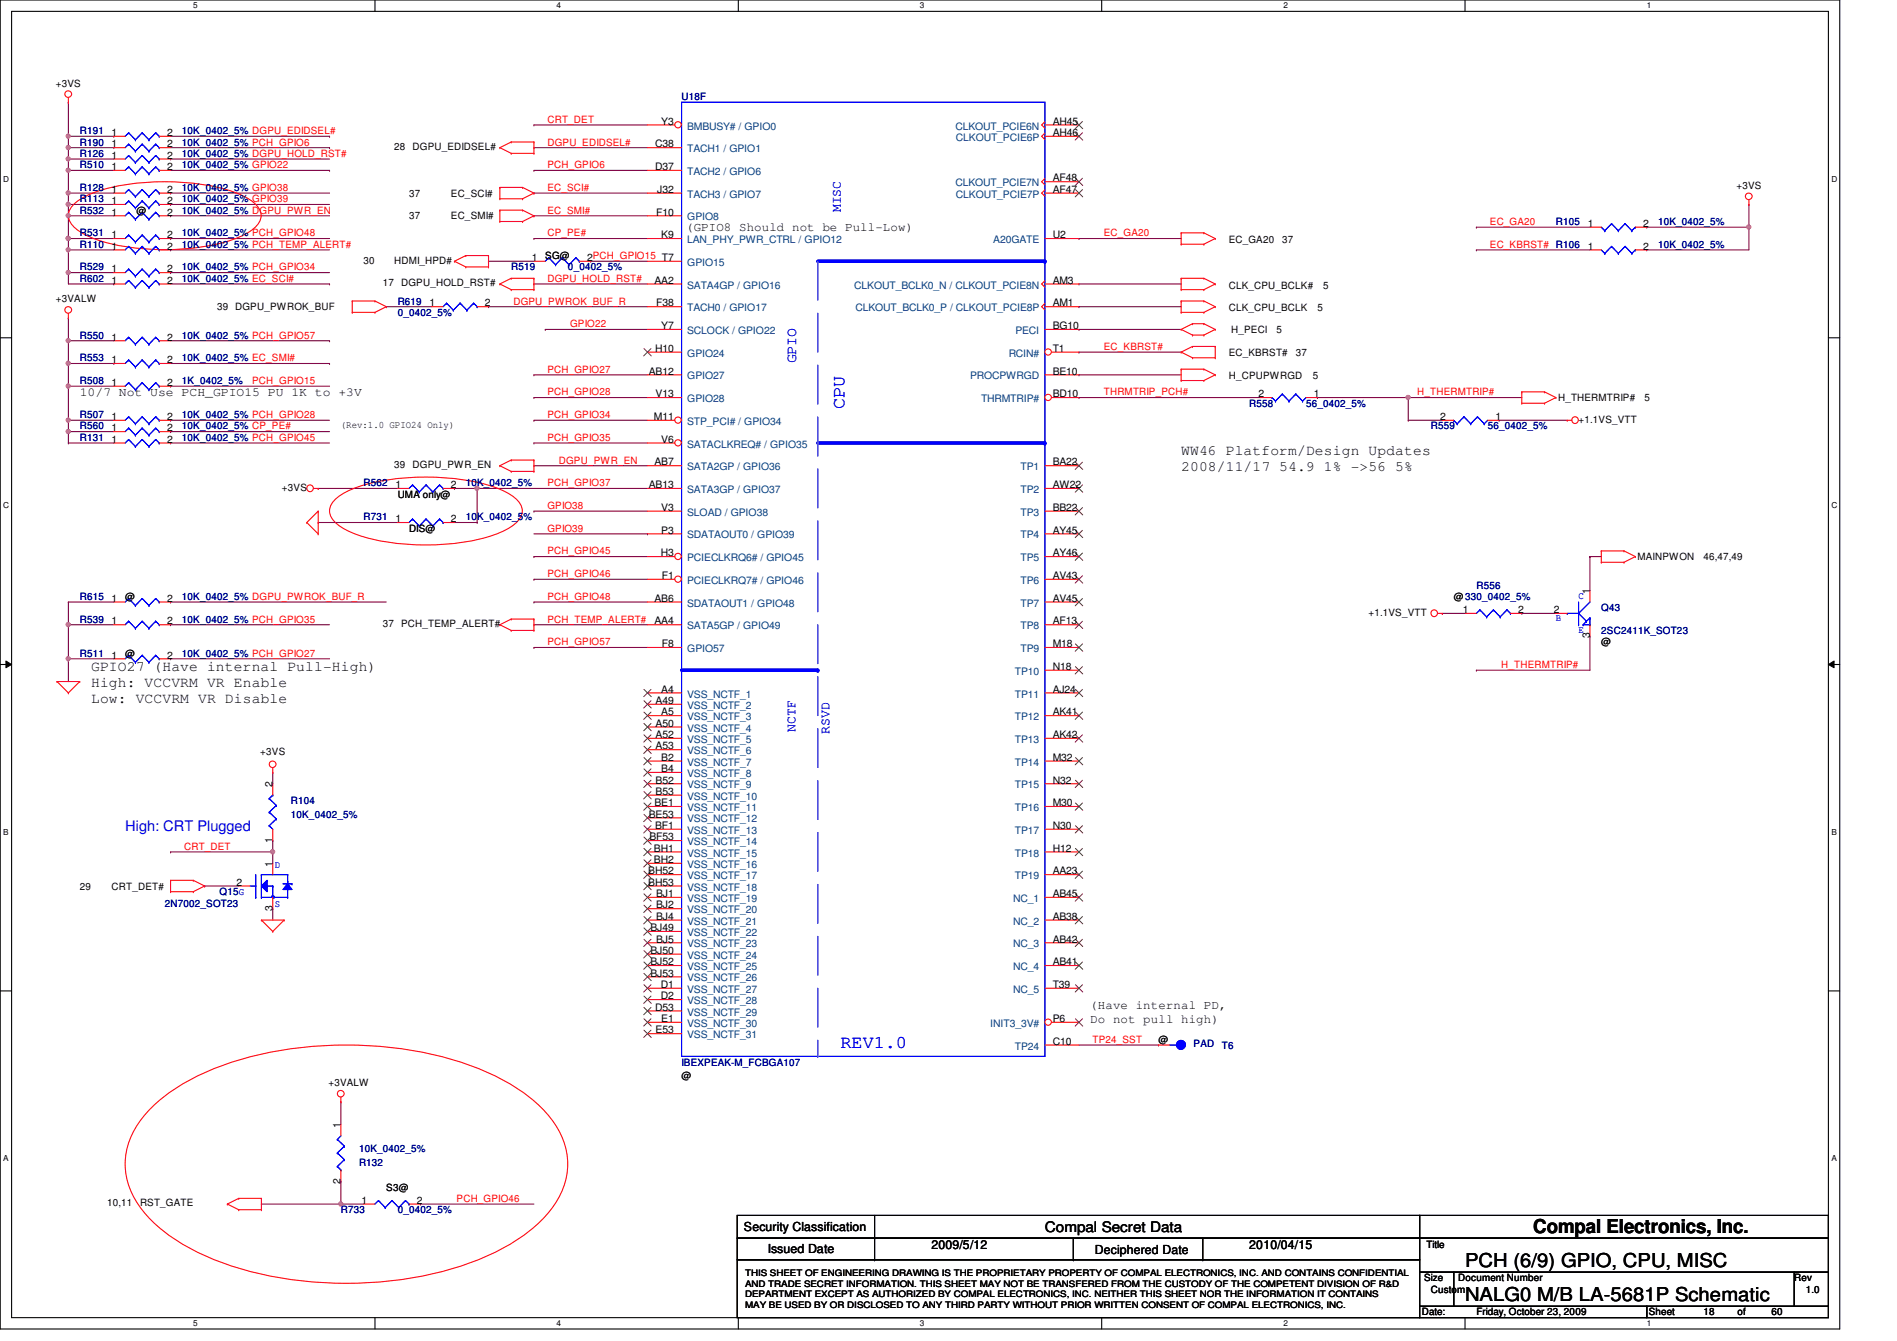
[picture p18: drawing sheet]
<svg xmlns="http://www.w3.org/2000/svg" width="297mm" height="210mm" viewBox="0 0 297 210" stroke-linecap="round" stroke-linejoin="round" font-family="sans-serif">
<defs><g id="words">
<g font-size="3">
<text x="240.1" y="193">Compal Electronics, Inc.</text>
<text x="229.4" y="203.6">NALG0 M/B LA-5681P Schematic</text>
<text x="229.4" y="198.3">PCH (6/9) GPIO, CPU, MISC</text>
</g>
<g font-size="2.8" fill="#00f">
<text x="132.2" y="64" transform="rotate(-90 132.2 64)">CPU</text>
<text x="131.6" y="164">REV1.0</text>
</g>
<g font-size="2.3" fill="#00f">
<text x="124.7" y="56.9" transform="rotate(-90 124.7 56.9)">GPIO</text>
<text x="19.6" y="130.1">High: CRT Plugged</text>
</g>
<g font-size="2.3">
<text x="185" y="71.2">WW46 Platform/Design Updates</text>
<text x="185" y="73.7">2008/11/17 54.9 1% -&gt;56 5%</text>
<text x="14.3" y="105">GPIO27 (Have internal Pull-High)</text>
<text x="14.3" y="107.5">High: VCCVRM VR Enable</text>
<text x="14.3" y="110">Low: VCCVRM VR Disable</text>
<text x="163.6" y="192.9">Compal Secret Data</text>
</g>
<g font-size="2.1" fill="#00f">
<text x="131.7" y="33.2" transform="rotate(-90 131.7 33.2)">MISC</text>
<text x="124.5" y="114.5" transform="rotate(-90 124.5 114.5)">NCTF</text>
<text x="129.9" y="114.9" transform="rotate(-90 129.9 114.9)">RSVD</text>
</g>
<g font-size="1.9">
<text x="107.4" y="36.2">(GPIO8 Should not be Pull-Low)</text>
<text x="12.5" y="62">10/7 Not Use PCH_GPIO15 PU 1K to +3V</text>
<text x="170.7" y="158">(Have internal PD,</text>
<text x="170.7" y="160.1">Do not pull high)</text>
<text x="116.5" y="192.7">Security Classification</text>
<text x="120.2" y="196.1">Issued Date</text>
<text x="145.8" y="195.6">2009/5/12</text>
<text x="171.4" y="196.3">Deciphered Date</text>
<text x="195.6" y="195.6">2010/04/15</text>
</g>
<g font-size="1.6">
<text x="8.8" y="13.5">+3VS</text>
<text x="17.5" y="21.3">1</text>
<text x="17.5" y="23.1">1</text>
<text x="26.2" y="21.3">2</text>
<text x="26.2" y="23.1">2</text>
<text x="61.7" y="23.5">28</text>
<text x="64.6" y="23.5">DGPU_EDIDSEL#</text>
<text x="102.6" y="23.1">C38</text>
<text x="103.5" y="19.5">Y3</text>
<text x="164.8" y="19.5">AH45</text>
<text x="164.8" y="21.3">AH46</text>
<text x="17.5" y="24.8">1</text>
<text x="17.5" y="26.6">1</text>
<text x="26.2" y="24.8">2</text>
<text x="26.2" y="26.6">2</text>
<text x="102.6" y="26.6">D37</text>
<text x="164.8" y="28.4">AF48</text>
<text x="271.9" y="29.5">+3VS</text>
<text x="17.5" y="30.2">1</text>
<text x="17.5" y="32">1</text>
<text x="17.5" y="33.7">1</text>
<text x="21.4" y="33.4">@</text>
<text x="26.2" y="30.2">2</text>
<text x="26.2" y="32">2</text>
<text x="26.2" y="33.7">2</text>
<text x="64" y="34.3">37</text>
<text x="64" y="30.8">37</text>
<text x="70.6" y="34.3">EC_SMI#</text>
<text x="70.6" y="30.8">EC_SCI#</text>
<text x="102.7" y="33.7">F10</text>
<text x="102.9" y="30.2">J32</text>
<text x="164.8" y="30.2">AF47</text>
<text x="248.6" y="35.5">1</text>
<text x="257.3" y="35.5">2</text>
<text x="17.5" y="37.3">1</text>
<text x="17.5" y="39.1">1</text>
<text x="26.2" y="37.3">2</text>
<text x="26.2" y="39.1">2</text>
<text x="56.9" y="41.3">30</text>
<text x="61.7" y="41.3">HDMI_HPD#</text>
<text x="83.3" y="40.9">1</text>
<text x="85.4" y="40.6">SG@</text>
<text x="91.9" y="40.9">2PCH_GPIO15 T7</text>
<text x="103.5" y="37.3">K9</text>
<text x="164.8" y="37.3">U2</text>
<text x="192.4" y="38.1">EC_GA20</text>
<text x="200.8" y="38.1">37</text>
<text x="248.6" y="39.1">1</text>
<text x="257.3" y="39.1">2</text>
<text x="8.8" y="47.3">+3VALW</text>
<text x="17.5" y="42.6">1</text>
<text x="17.5" y="44.4">1</text>
<text x="26.2" y="42.6">2</text>
<text x="26.2" y="44.4">2</text>
<text x="59.9" y="44.8">17</text>
<text x="62.8" y="44.8">DGPU_HOLD_RST#</text>
<text x="67.3" y="48">1</text>
<text x="75.9" y="48">2</text>
<text x="102.5" y="44.4">AA2</text>
<text x="102.7" y="48">F38</text>
<text x="164.8" y="44.4">AM3</text>
<text x="164.8" y="48">AM1</text>
<text x="192.4" y="45.2">CLK_CPU_BCLK#</text>
<text x="207.2" y="45.2">5</text>
<text x="17.5" y="53.3">1</text>
<text x="26.2" y="53.3">2</text>
<text x="34" y="48.6">39 DGPU_PWROK_BUF</text>
<text x="103.5" y="51.5">Y7</text>
<text x="164.8" y="51.5">BG10</text>
<text x="192.4" y="48.7">CLK_CPU_BCLK</text>
<text x="192.8" y="52.1">H_PECI</text>
<text x="199.9" y="52.1">5</text>
<text x="206.3" y="48.7">5</text>
<text x="17.5" y="56.9">1</text>
<text x="26.2" y="56.9">2</text>
<text x="101.6" y="58.6">AB12</text>
<text x="102.6" y="55.1">H10</text>
<text x="164.8" y="58.6">BE10</text>
<text x="164.8" y="55.1">T1</text>
<text x="192.4" y="55.7">EC_KBRST#</text>
<text x="192.4" y="59.4">H_CPUPWRGD</text>
<text x="202.9" y="55.7">37</text>
<text x="205.6" y="59.4">5</text>
<text x="17.5" y="65.7">1</text>
<text x="17.5" y="60.4">1</text>
<text x="26.2" y="65.7">2</text>
<text x="26.2" y="60.4">2</text>
<text x="102.4" y="65.7">M11</text>
<text x="102.7" y="62.2">V13</text>
<text x="164.8" y="62.2">BD10</text>
<text x="197.1" y="62.2">2</text>
<text x="205.7" y="62.2">1</text>
<text x="225.5" y="65.7">2</text>
<text x="234.2" y="65.7">1</text>
<text x="244" y="62.8">H_THERMTRIP#</text>
<text x="257.5" y="62.8">5</text>
<text x="17.5" y="69.3">1</text>
<text x="17.5" y="67.5">1</text>
<text x="26.2" y="69.3">2</text>
<text x="26.2" y="67.5">2</text>
<text x="53.4" y="67">(Rev:1.0 GPIO24 Only)</text>
<text x="103.5" y="69.3">V6</text>
<text x="247.2" y="66.2">+1.1VS_VTT</text>
<text x="44.2" y="76.8">+3VS</text>
<text x="61.7" y="73.3">39</text>
<text x="61.9" y="76.4">1</text>
<text x="62.3" y="77.9">UMA only@</text>
<text x="64.6" y="73.3">DGPU_PWR_EN</text>
<text x="70.6" y="76.4">2</text>
<text x="101.6" y="76.4">AB13</text>
<text x="102.5" y="72.9">AB7</text>
<text x="164.8" y="72.9">BA22</text>
<text x="164.8" y="76.4">AW22</text>
<text x="61.9" y="81.7">1</text>
<text x="64" y="83.2">DIS@</text>
<text x="70.6" y="81.7">2</text>
<text x="103.5" y="80">V3</text>
<text x="103.5" y="83.5">P3</text>
<text x="164.8" y="83.5">AY45</text>
<text x="164.8" y="80">BB22</text>
<text x="103.5" y="87.1">H3</text>
<text x="164.8" y="87.1">AY46</text>
<text x="256.4" y="87.7">MAINPWON</text>
<text x="266.7" y="87.7">46,47,49</text>
<text x="17.5" y="94.2">1</text>
<text x="19.6" y="93.9">@</text>
<text x="26.2" y="94.2">2</text>
<text x="102.5" y="94.2">AB6</text>
<text x="103.6" y="90.6">F1</text>
<text x="164.8" y="90.6">AV43</text>
<text x="164.8" y="94.2">AV45</text>
<text x="227.6" y="93.9">@330_0402_5%</text>
<text x="229.1" y="96">1</text>
<text x="237.7" y="96">2</text>
<text x="243.3" y="96">2</text>
<text x="248.9" y="93" transform="rotate(-90 248.9 93)">1</text>
<text x="17.5" y="97.7">1</text>
<text x="26.2" y="97.7">2</text>
<text x="59.9" y="98.2">37</text>
<text x="62.8" y="98.2">PCH_TEMP_ALERT#</text>
<text x="102.5" y="97.7">AA4</text>
<text x="103.6" y="101.3">F8</text>
<text x="164.8" y="101.3">M18</text>
<text x="164.8" y="97.7">AF13</text>
<text x="214.3" y="96.4">+1.1VS_VTT</text>
<text x="248.9" y="99.9" transform="rotate(-90 248.9 99.9)">3</text>
<text x="250.7" y="101">@</text>
<text x="17.5" y="103.1">1</text>
<text x="19.6" y="102.8">@</text>
<text x="26.2" y="103.1">2</text>
<text x="164.8" y="104.9">N18</text>
<text x="102.7" y="110.2">A49</text>
<text x="102.7" y="113.7">A50</text>
<text x="103.5" y="108.4">A4</text>
<text x="103.5" y="112">A5</text>
<text x="164.8" y="108.4">AJ24</text>
<text x="164.8" y="112">AK41</text>
<text x="40.8" y="118.2">+3VS</text>
<text x="102.7" y="115.5">A52</text>
<text x="102.7" y="117.3">A53</text>
<text x="103.5" y="119.1">B2</text>
<text x="164.8" y="115.5">AK42</text>
<text x="164.8" y="119.1">M32</text>
<text x="42.7" y="123.2" transform="rotate(-90 42.7 123.2)">2</text>
<text x="102.7" y="122.6">B52</text>
<text x="102.7" y="124.4">B53</text>
<text x="103.5" y="120.9">B4</text>
<text x="164.8" y="122.6">N32</text>
<text x="42.7" y="131.9" transform="rotate(-90 42.7 131.9)">1</text>
<text x="101.6" y="128">BE53</text>
<text x="101.7" y="131.5">BF53</text>
<text x="102.5" y="126.2">BE1</text>
<text x="102.6" y="129.8">BF1</text>
<text x="164.8" y="126.2">M30</text>
<text x="164.8" y="129.8">N30</text>
<text x="42.7" y="135.7" transform="rotate(-90 42.7 135.7)">1</text>
<text x="101.5" y="136.9">BH52</text>
<text x="102.4" y="133.3">BH1</text>
<text x="102.4" y="135.1">BH2</text>
<text x="164.8" y="136.9">AA23</text>
<text x="164.8" y="133.3">H12</text>
<text x="12.5" y="139.2">29</text>
<text x="17.5" y="139.2">CRT_DET#</text>
<text x="37" y="138.6">2</text>
<text x="42.7" y="142.6" transform="rotate(-90 42.7 142.6)">3</text>
<text x="101.5" y="138.6">BH53</text>
<text x="102.7" y="140.4">BJ1</text>
<text x="102.7" y="142.2">BJ2</text>
<text x="102.7" y="144">BJ4</text>
<text x="164.8" y="140.4">AB45</text>
<text x="164.8" y="144">AB38</text>
<text x="101.9" y="145.8">BJ49</text>
<text x="101.9" y="149.3">BJ50</text>
<text x="102.7" y="147.5">BJ5</text>
<text x="164.8" y="147.5">AB42</text>
<text x="101.9" y="151.1">BJ52</text>
<text x="101.9" y="152.9">BJ53</text>
<text x="103.5" y="154.6">D1</text>
<text x="164.8" y="151.1">AB41</text>
<text x="164.8" y="154.6">T39</text>
<text x="102.6" y="158.2">D53</text>
<text x="102.7" y="161.8">E53</text>
<text x="103.5" y="156.4">D2</text>
<text x="103.5" y="160">E1</text>
<text x="164.8" y="160">P6</text>
<text x="164.8" y="163.5">C10</text>
<text x="181.4" y="163.2">@</text>
<text x="51.4" y="170">+3VALW</text>
<text x="106.7" y="168.9">@</text>
<text x="53.3" y="176.6" transform="rotate(-90 53.3 176.6)">1</text>
<text x="53.3" y="185.3" transform="rotate(-90 53.3 185.3)">2</text>
<text x="16.8" y="188.8">10,11</text>
<text x="21.9" y="188.8">RST_GATE</text>
<text x="56.6" y="188.4">1</text>
<text x="60.5" y="186.4">S3@</text>
<text x="65.3" y="188.4">2</text>
<text x="223.3" y="195.4">Title</text>
<text x="223" y="200.6">Size</text>
<text x="224.1" y="202.4">Custom</text>
<text x="228.3" y="200.6">Document Number</text>
<text x="281" y="200.6">Rev</text>
<text x="282.7" y="202.4">1.0</text>
<text x="222.6" y="205.9">Date:</text>
<text x="231.2" y="205.9">Friday, October 23, 2009</text>
<text x="258.2" y="205.9">Sheet</text>
<text x="266.7" y="205.9">18</text>
<text x="272.1" y="205.9">of</text>
<text x="277.4" y="205.9">60</text>
</g>
<g font-size="1.6" fill="#000080">
<text x="106.7" y="15.7">U18F</text>
<text x="12.5" y="21">R191</text>
<text x="12.5" y="22.8">R190</text>
<text x="28.5" y="21">10K_0402_5% DGPU_EDIDSEL#</text>
<text x="28.5" y="22.8">10K_0402_5% PCH_GPIO6</text>
<text x="12.5" y="29.9">R128</text>
<text x="12.5" y="24.6">R126</text>
<text x="12.5" y="26.3">R510</text>
<text x="28.5" y="29.9">10K_0402_5% GPIO38</text>
<text x="28.5" y="24.6">10K_0402_5% DGPU_HOLD_RST#</text>
<text x="28.5" y="26.3">10K_0402_5% GPIO22</text>
<text x="12.5" y="31.7">R113</text>
<text x="12.5" y="33.4">R532</text>
<text x="28.5" y="31.7">10K_0402_5% GPIO39</text>
<text x="28.5" y="33.4">10K_0402_5% DGPU_PWR_EN</text>
<text x="243.6" y="35.2">R105</text>
<text x="259.6" y="35.2">10K_0402_5%</text>
<text x="12.5" y="37">R531</text>
<text x="12.5" y="38.8">R110</text>
<text x="28.5" y="37">10K_0402_5% PCH_GPIO48</text>
<text x="28.5" y="38.8">10K_0402_5% PCH_TEMP_ALERT#</text>
<text x="259.6" y="38.8">10K_0402_5%</text>
<text x="12.5" y="42.3">R529</text>
<text x="12.5" y="44.1">R602</text>
<text x="28.5" y="42.3">10K_0402_5% PCH_GPIO34</text>
<text x="28.5" y="44.1">10K_0402_5% EC_SCI#</text>
<text x="62.3" y="47.7">R619</text>
<text x="80" y="42.3">R519</text>
<text x="88.9" y="42.3">0_0402_5%</text>
<text x="12.5" y="53">R550</text>
<text x="28.5" y="53">10K_0402_5% PCH_GPIO57</text>
<text x="62.3" y="49.4">0_0402_5%</text>
<text x="12.5" y="56.6">R553</text>
<text x="28.5" y="56.6">10K_0402_5% EC_SMI#</text>
<text x="12.5" y="65.4">R507</text>
<text x="12.5" y="60.1">R508</text>
<text x="28.5" y="65.4">10K_0402_5% PCH_GPIO28</text>
<text x="28.5" y="60.1">1K_0402_5%</text>
<text x="195.6" y="63.7">R558</text>
<text x="204.5" y="63.7">56_0402_5%</text>
<text x="12.5" y="69">R131</text>
<text x="12.5" y="67.2">R560</text>
<text x="28.5" y="69">10K_0402_5% PCH_GPIO45</text>
<text x="28.5" y="67.2">10K_0402_5% CP_PE#</text>
<text x="224.1" y="67.2">R559</text>
<text x="233" y="67.2">56_0402_5%</text>
<text x="56.9" y="76.1">R562</text>
<text x="72.9" y="76.1">10K_0402_5%</text>
<text x="56.9" y="81.4">R731</text>
<text x="72.9" y="81.4">10K_0402_5%</text>
<text x="12.5" y="93.9">R615</text>
<text x="28.5" y="93.9">10K_0402_5% DGPU_PWROK_BUF_R</text>
<text x="231.2" y="92.1">R556</text>
<text x="250.7" y="95.7">Q43</text>
<text x="12.5" y="97.5">R539</text>
<text x="28.5" y="97.5">10K_0402_5% PCH_GPIO35</text>
<text x="250.7" y="99.2">2SC2411K_SOT23</text>
<text x="12.5" y="102.8">R511</text>
<text x="28.5" y="102.8">10K_0402_5% PCH_GPIO27</text>
<text x="45.5" y="125.9">R104</text>
<text x="45.5" y="128">10K_0402_5%</text>
<text x="25.8" y="141.9">2N7002_SOT23</text>
<text x="34.4" y="140.1">Q15G</text>
<text x="106.7" y="166.8">IBEXPEAK-M_FCBGA107</text>
<text x="186.9" y="164">PAD</text>
<text x="191.3" y="164.1">T6</text>
<text x="56.2" y="182.5">R132</text>
<text x="56.2" y="180.3">10K_0402_5%</text>
<text x="53.4" y="189.9">R733</text>
<text x="62.3" y="189.9">0_0402_5%</text>
</g>
<g font-size="1.6" fill="#f00">
<text x="85.7" y="19.2">CRT_DET</text>
<text x="85.7" y="22.8">DGPU_EDIDSEL#</text>
<text x="85.7" y="26.3">PCH_GPIO6</text>
<text x="85.7" y="29.9">EC_SCI#</text>
<text x="85.7" y="33.4">EC_SMI#</text>
<text x="233.3" y="35.2">EC_GA20</text>
<text x="85.7" y="37">CP_PE#</text>
<text x="172.8" y="37">EC_GA20</text>
<text x="233.3" y="38.8">EC_KBRST# R106</text>
<text x="80.4" y="47.7">DGPU_PWROK_BUF_R</text>
<text x="85.7" y="44.1">DGPU_HOLD_RST#</text>
<text x="89.3" y="51.2">GPIO22</text>
<text x="85.7" y="58.3">PCH_GPIO27</text>
<text x="172.8" y="54.8">EC_KBRST#</text>
<text x="39.5" y="60.1">PCH_GPIO15</text>
<text x="85.7" y="65.4">PCH_GPIO34</text>
<text x="85.7" y="61.9">PCH_GPIO28</text>
<text x="172.8" y="61.9">THRMTRIP_PCH#</text>
<text x="221.9" y="61.9">H_THERMTRIP#</text>
<text x="85.7" y="69">PCH_GPIO35</text>
<text x="85.7" y="76.1">PCH_GPIO37</text>
<text x="87.5" y="72.6">DGPU_PWR_EN</text>
<text x="85.7" y="79.7">GPIO38</text>
<text x="85.7" y="83.2">GPIO39</text>
<text x="85.7" y="86.8">PCH_GPIO45</text>
<text x="85.7" y="93.9">PCH_GPIO48</text>
<text x="85.7" y="90.3">PCH_GPIO46</text>
<text x="85.7" y="97.5">PCH_TEMP_ALERT#</text>
<text x="85.7" y="101">PCH_GPIO57</text>
<text x="235.1" y="104.6">H_THERMTRIP#</text>
<text x="28.8" y="133">CRT_DET</text>
<text x="171.1" y="163.2">TP24_SST</text>
<text x="71.5" y="188.1">PCH_GPIO46</text>
</g>
<g font-size="1.6" fill="#004080">
<text x="107.6" y="20.3">BMBUSY# / GPIO0</text>
<text x="107.6" y="23.8">TACH1 / GPIO1</text>
<text x="149.6" y="20.3">CLKOUT_PCIE6N</text>
<text x="149.7" y="22.1">CLKOUT_PCIE6P</text>
<text x="107.6" y="27.4">TACH2 / GPIO6</text>
<text x="149.6" y="29.2">CLKOUT_PCIE7N</text>
<text x="107.6" y="30.9">TACH3 / GPIO7</text>
<text x="107.6" y="34.5">GPIO8</text>
<text x="149.7" y="30.9">CLKOUT_PCIE7P</text>
<text x="107.6" y="38.1">LAN_PHY_PWR_CTRL / GPIO12</text>
<text x="107.6" y="41.6">GPIO15</text>
<text x="155.5" y="38.1">A20GATE</text>
<text x="107.6" y="45.2">SATA4GP / GPIO16</text>
<text x="133.8" y="45.2">CLKOUT_BCLK0_N / CLKOUT_PCIE8N</text>
<text x="107.6" y="48.7">TACH0 / GPIO17</text>
<text x="107.6" y="52.3">SCLOCK / GPIO22</text>
<text x="133.9" y="48.7">CLKOUT_BCLK0_P / CLKOUT_PCIE8P</text>
<text x="159" y="52.3">PECI</text>
<text x="107.6" y="59.4">GPIO27</text>
<text x="107.6" y="55.8">GPIO24</text>
<text x="151.9" y="59.4">PROCPWRGD</text>
<text x="157.9" y="55.8">RCIN#</text>
<text x="107.6" y="62.9">GPIO28</text>
<text x="153.6" y="62.9">THRMTRIP#</text>
<text x="107.6" y="66.5">STP_PCI# / GPIO34</text>
<text x="107.6" y="70.1">SATACLKREQ# / GPIO35</text>
<text x="107.6" y="77.2">SATA3GP / GPIO37</text>
<text x="107.6" y="73.6">SATA2GP / GPIO36</text>
<text x="159.8" y="73.6">TP1</text>
<text x="159.8" y="77.2">TP2</text>
<text x="107.6" y="80.7">SLOAD / GPIO38</text>
<text x="159.8" y="80.7">TP3</text>
<text x="107.6" y="84.3">SDATAOUT0 / GPIO39</text>
<text x="107.6" y="87.8">PCIECLKRQ6# / GPIO45</text>
<text x="159.8" y="87.8">TP5</text>
<text x="159.8" y="84.3">TP4</text>
<text x="107.6" y="95">SDATAOUT1 / GPIO48</text>
<text x="107.6" y="91.4">PCIECLKRQ7# / GPIO46</text>
<text x="159.8" y="91.4">TP6</text>
<text x="159.8" y="95">TP7</text>
<text x="107.6" y="98.5">SATA5GP / GPIO49</text>
<text x="159.8" y="98.5">TP8</text>
<text x="107.6" y="102.1">GPIO57</text>
<text x="158.9" y="105.6">TP10</text>
<text x="159.8" y="102.1">TP9</text>
<text x="107.6" y="109.2">VSS_NCTF_1</text>
<text x="107.6" y="111">VSS_NCTF_2</text>
<text x="107.6" y="112.7">VSS_NCTF_3</text>
<text x="158.9" y="109.2">TP11</text>
<text x="158.9" y="112.7">TP12</text>
<text x="107.6" y="114.5">VSS_NCTF_4</text>
<text x="107.6" y="116.3">VSS_NCTF_5</text>
<text x="107.6" y="118.1">VSS_NCTF_6</text>
<text x="107.6" y="119.8">VSS_NCTF_7</text>
<text x="158.9" y="116.3">TP13</text>
<text x="158.9" y="119.8">TP14</text>
<text x="107.6" y="121.6">VSS_NCTF_8</text>
<text x="107.6" y="123.4">VSS_NCTF_9</text>
<text x="107.6" y="125.2">VSS_NCTF_10</text>
<text x="158.9" y="123.4">TP15</text>
<text x="107.6" y="127">VSS_NCTF_11</text>
<text x="107.6" y="128.7">VSS_NCTF_12</text>
<text x="107.6" y="130.5">VSS_NCTF_13</text>
<text x="158.9" y="127">TP16</text>
<text x="158.9" y="130.5">TP17</text>
<text x="107.6" y="132.3">VSS_NCTF_14</text>
<text x="107.6" y="134.1">VSS_NCTF_15</text>
<text x="107.6" y="135.8">VSS_NCTF_16</text>
<text x="107.6" y="137.6">VSS_NCTF_17</text>
<text x="158.9" y="137.6">TP19</text>
<text x="158.9" y="134.1">TP18</text>
<text x="107.6" y="139.4">VSS_NCTF_18</text>
<text x="107.6" y="141.2">VSS_NCTF_19</text>
<text x="107.6" y="143">VSS_NCTF_20</text>
<text x="158.7" y="141.2">NC_1</text>
<text x="107.6" y="144.7">VSS_NCTF_21</text>
<text x="107.6" y="146.5">VSS_NCTF_22</text>
<text x="107.6" y="148.3">VSS_NCTF_23</text>
<text x="158.7" y="144.7">NC_2</text>
<text x="158.7" y="148.3">NC_3</text>
<text x="107.6" y="150.1">VSS_NCTF_24</text>
<text x="107.6" y="151.8">VSS_NCTF_25</text>
<text x="107.6" y="153.6">VSS_NCTF_26</text>
<text x="107.6" y="155.4">VSS_NCTF_27</text>
<text x="158.7" y="151.8">NC_4</text>
<text x="158.7" y="155.4">NC_5</text>
<text x="107.6" y="157.2">VSS_NCTF_28</text>
<text x="107.6" y="159">VSS_NCTF_29</text>
<text x="107.6" y="160.7">VSS_NCTF_30</text>
<text x="155.1" y="160.7">INIT3_3V#</text>
<text x="107.6" y="162.5">VSS_NCTF_31</text>
<text x="158.9" y="164.3">TP24</text>
</g>
<g font-size="1.6" fill="#00f">
<text x="247.2" y="93.7">C</text>
<text x="243.6" y="97.2">B</text>
<text x="247.2" y="99">E</text>
<text x="43" y="135.8">D</text>
<text x="43" y="142">S</text>
</g>
<g font-size="1.4">
<text x="116.7" y="201.4">AND TRADE SECRET INFORMATION. THIS SHEET MAY NOT BE TRANSFERED FROM THE CUSTODY OF THE COMPETENT DIVISION OF R&amp;D</text>
<text x="116.7" y="203">DEPARTMENT EXCEPT AS AUTHORIZED BY COMPAL ELECTRONICS, INC. NEITHER THIS SHEET NOR THE INFORMATION IT CONTAINS</text>
<text x="116.7" y="199.7">THIS SHEET OF ENGINEERING DRAWING IS THE PROPRIETARY PROPERTY OF COMPAL ELECTRONICS, INC. AND CONTAINS CONFIDENTIAL</text>
<text x="116.7" y="204.7">MAY BE USED BY OR DISCLOSED TO ANY THIRD PARTY WITHOUT PRIOR WRITTEN CONSENT OF COMPAL ELECTRONICS, INC.</text>
</g>
<g font-size="1.3">
<text x="30.3" y="1.3">5</text>
<text x="87.2" y="1.3">4</text>
<text x="144.1" y="1.3">3</text>
<text x="201" y="1.3">2</text>
<text x="257.8" y="1.3">1</text>
<text x=".5" y="28.4">D</text>
<text x="286.8" y="28.4">D</text>
<text x=".5" y="79.5">C</text>
<text x="286.8" y="79.5">C</text>
<text x=".5" y="130.7">B</text>
<text x="286.8" y="130.7">B</text>
<text x=".5" y="181.8">A</text>
<text x="286.8" y="181.8">A</text>
<text x="30.3" y="207.6">5</text>
<text x="87.2" y="207.6">4</text>
<text x="144.1" y="207.6">3</text>
<text x="201" y="207.6">2</text>
<text x="257.8" y="207.6">1</text>
</g>
</g></defs>
<path d="M0 0h288.1v208h-288.1zM1.8 1.8h284.5v204.4h-284.5z" fill="none" stroke="#000" stroke-width=".17"/>
<g fill="#fff">
<path d="M30.3 .2h.6v1.4h-.6z"/>
<path d="M30.3 206.4h.6v1.4h-.6z"/>
</g>
<path d="M58.7 0v1.8M58.7 206.2v1.8" fill="none" stroke="#000" stroke-width=".17"/>
<g fill="#fff">
<path d="M87.2 .2h.6v1.4h-.6z"/>
<path d="M87.2 206.4h.6v1.4h-.6z"/>
</g>
<path d="M115.6 0v1.8M115.6 206.2v1.8" fill="none" stroke="#000" stroke-width=".17"/>
<g fill="#fff">
<path d="M144.1 .2h.6v1.4h-.6z"/>
<path d="M144.1 206.4h.6v1.4h-.6z"/>
</g>
<path d="M172.5 0v1.8M172.5 206.2v1.8" fill="none" stroke="#000" stroke-width=".17"/>
<g fill="#fff">
<path d="M201 .2h.6v1.4h-.6z"/>
<path d="M201 206.4h.6v1.4h-.6z"/>
</g>
<path d="M229.4 0v1.8M229.4 206.2v1.8" fill="none" stroke="#000" stroke-width=".17"/>
<g fill="#fff">
<path d="M257.8 .2h.7v1.4h-.7z"/>
<path d="M257.8 206.4h.7v1.4h-.7z"/>
<path d="M.5 27.3h.9v1.4h-.9z"/>
<path d="M286.8 27.3h.9v1.4h-.9z"/>
<path d="M.5 78.4h.9v1.4h-.9z"/>
<path d="M286.8 78.4h.9v1.4h-.9z"/>
</g>
<path d="M0 52.9h1.8M286.3 52.9h1.8" fill="none" stroke="#000" stroke-width=".17"/>
<g fill="#fff">
<path d="M.5 129.5h.8v1.4h-.8z"/>
<path d="M286.8 129.5h.8v1.4h-.8z"/>
</g>
<path d="M0 104h1.8M286.3 104h1.8" fill="none" stroke="#000" stroke-width=".17"/>
<path d="M.9 103.5l.9 .5-.9 .5zM286.3 104l.9-.5v1z" fill="#000"/>
<path d="M.9 103.5l.9 .5-.9 .5zM286.3 104l.9-.5v1z" fill="none" stroke="#000" stroke-width=".16"/>
<g fill="#fff">
<path d="M.5 180.6h.8v1.4h-.8z"/>
<path d="M286.8 180.6h.8v1.4h-.8z"/>
</g>
<path d="M0 155.1h1.8M286.3 155.1h1.8" fill="none" stroke="#000" stroke-width=".17"/>
<path d="M168.9 37.3h.1M168.9 37.3h16.1M231.2 35.6h.1M231.2 35.6h17.8M257.8 35.6h.1M257.8 35.6h16.1" fill="none" stroke="#800040" stroke-width=".17"/>
<circle cx="273.8" cy="35.5" r=".32" fill="#f0f"/>
<circle cx="273.8" cy="35.5" r=".32" fill="none" stroke="#f0f" stroke-width=".17"/>
<g fill="none" stroke="#800040" stroke-width=".17">
<path d="M231.2 39.1h.1M231.2 39.1h17.8M257.8 39.1h.1M273.9 35.6h.1M273.9 35.6v3.5h-16.1M168.9 55.1h.1M168.9 58.7h.1M168.9 55.1h16.1M168.9 58.7h16.1M206.3 62.2h.1M206.3 62.2h32M220.5 65.8h.1"/>
<path d="M220.5 62.2h.1M220.5 65.8h5.3M234.7 65.8h.1M234.7 65.8h10.7"/>
</g>
<circle cx="220.5" cy="62.2" r=".32" fill="#f0f"/>
<circle cx="220.5" cy="62.2" r=".32" fill="none" stroke="#f0f" stroke-width=".17"/>
<path d="M168.9 51.6h.1M168.9 48h.1M168.9 44.4h.1M168.9 51.6h16.1M168.9 48h16.1M168.9 44.4h16.1M74.7 76.5h.1M74.7 76.5h26.7M168.9 62.2h.1M168.9 62.2h28.5M220.5 62.2h.1M220.5 62.2v3.6" fill="none" stroke="#800040" stroke-width=".17"/>
<circle cx="74.7" cy="76.4" r=".32" fill="#f0f"/>
<circle cx="74.7" cy="76.4" r=".32" fill="none" stroke="#f0f" stroke-width=".17"/>
<g fill="none" stroke="#800040" stroke-width=".17">
<path d="M10.7 39.1h.1M10.7 24.9h.1M10.7 39.1h7.1M10.7 24.9h7.1M10.7 37.3v1.8M26.7 39.1h.1M26.7 39.1h24.9M83.6 26.7h.1M83.6 26.7h17.8M273.9 32h.1M273.9 32v3.6M83.6 44.4h.1"/>
<path d="M83.6 44.4h17.8M83.6 69.3h.1M83.6 69.3h17.8M83.6 97.8h.1M83.6 97.8h17.8"/>
</g>
<circle cx="10.7" cy="37.3" r=".32" fill="#f0f"/>
<circle cx="10.7" cy="37.3" r=".32" fill="none" stroke="#f0f" stroke-width=".17"/>
<g fill="none" stroke="#800040" stroke-width=".17">
<path d="M10.7 16h.1M10.7 16v5.3M83.6 19.6h.1M83.6 19.6h17.8M10.7 23.1h.1M10.7 23.1v1.8M26.7 23.1h24.9M26.7 21.3h24.9M51.6 21.3h.1M51.6 23.1h.1M83.6 23.1h.1M83.6 23.1h17.8"/>
<path d="M92.5 40.9h.1M92.5 40.9h8.9M83.6 65.8h.1M83.6 65.8h17.8"/>
</g>
<circle cx="10.7" cy="23.1" r=".32" fill="#f0f"/>
<circle cx="10.7" cy="23.1" r=".32" fill="none" stroke="#f0f" stroke-width=".17"/>
<path d="M10.7 21.3h.1M10.7 21.3h7.1M10.7 21.3v1.8h7.1M17.8 21.3h.1M17.8 23.1h.1" fill="none" stroke="#800040" stroke-width=".17"/>
<circle cx="10.7" cy="21.3" r=".32" fill="#f0f"/>
<circle cx="10.7" cy="21.3" r=".32" fill="none" stroke="#f0f" stroke-width=".17"/>
<path d="M10.7 33.8h.1M10.7 32v1.8M83.6 58.7h.1M83.6 58.7h17.8M83.6 62.2h.1M83.6 62.2h17.8" fill="none" stroke="#800040" stroke-width=".17"/>
<circle cx="10.7" cy="33.8" r=".32" fill="#f0f"/>
<circle cx="10.7" cy="33.8" r=".32" fill="none" stroke="#f0f" stroke-width=".17"/>
<path d="M10.7 30.2h.1M10.7 32h.1M10.7 32h7.1M10.7 30.2h7.1M10.7 30.2v1.8M26.7 32h.1M26.7 30.2h.1M26.7 32h24.9M26.7 30.2h24.9M83.6 80h.1M83.6 80h17.8" fill="none" stroke="#800040" stroke-width=".17"/>
<circle cx="10.7" cy="32" r=".32" fill="#f0f"/>
<circle cx="10.7" cy="32" r=".32" fill="none" stroke="#f0f" stroke-width=".17"/>
<g fill="none" stroke="#800040" stroke-width=".17">
<path d="M10.7 37.3h.1M10.7 37.3h7.1M26.7 37.3h.1M26.7 37.3h24.9M83.6 94.2h.1M83.6 87.1h.1M83.6 90.7h.1M83.6 94.2h17.8M83.6 87.1h17.8M83.6 90.7h17.8M225.8 96h.1M225.8 96h3.6"/>
<path d="M238.3 96h.1M238.3 96h5.3M249 99.6h.1M249 87.1h.1M249 99.6v5.3h-17.8M249 87.1v5.4M249 87.1h1.7M10.7 103.1h.1M10.7 103.1v3.6M83.6 101.3h.1M83.6 101.3h17.8M231.2 104.9h.1"/>
<path d="M26.7 133.3h.1M32 138.7h.1M32 138.7h5.4M42.7 131.6h.1M42.7 120.9h.1M42.7 120.9v1.8M42.7 131.6v1.7h-16"/>
</g>
<circle cx="42.7" cy="133.3" r=".32" fill="#f0f"/>
<circle cx="42.7" cy="133.3" r=".32" fill="none" stroke="#f0f" stroke-width=".17"/>
<path d="M10.7 103.1h.1M10.7 103.1h7.1M42.7 133.3h.1M42.7 133.3v1.8M42.7 142.2h.1M42.7 142.2v1.8" fill="none" stroke="#800040" stroke-width=".17"/>
<circle cx="10.7" cy="103.1" r=".32" fill="#f0f"/>
<circle cx="10.7" cy="103.1" r=".32" fill="none" stroke="#f0f" stroke-width=".17"/>
<path d="M10.7 53.3h.1M10.7 53.3v3.6M26.7 103.1h.1M26.7 103.1h24.9" fill="none" stroke="#800040" stroke-width=".17"/>
<circle cx="10.7" cy="56.9" r=".32" fill="#f0f"/>
<circle cx="10.7" cy="56.9" r=".32" fill="none" stroke="#f0f" stroke-width=".17"/>
<circle cx="10.7" cy="53.3" r=".32" fill="#f0f"/>
<circle cx="10.7" cy="53.3" r=".32" fill="none" stroke="#f0f" stroke-width=".17"/>
<path d="M10.7 65.8h.1M10.7 60.5h.1M10.7 60.5v7.1" fill="none" stroke="#800040" stroke-width=".17"/>
<circle cx="10.7" cy="65.8" r=".32" fill="#f0f"/>
<circle cx="10.7" cy="65.8" r=".32" fill="none" stroke="#f0f" stroke-width=".17"/>
<circle cx="10.7" cy="60.4" r=".32" fill="#f0f"/>
<circle cx="10.7" cy="60.4" r=".32" fill="none" stroke="#f0f" stroke-width=".17"/>
<g fill="none" stroke="#800040" stroke-width=".17">
<path d="M10.7 56.9h7.1M17.8 56.9h.1M26.7 56.9h24.9M51.6 56.9h.1M10.7 65.8h.1M10.7 60.5h.1M10.7 67.6h.1M10.7 65.8h7.1M10.7 60.5h7.1M10.7 67.6h7.1M26.7 65.8h.1M26.7 60.5h.1"/>
<path d="M26.7 65.8h24.9M26.7 60.5h24.9"/>
</g>
<circle cx="10.7" cy="67.5" r=".32" fill="#f0f"/>
<circle cx="10.7" cy="67.5" r=".32" fill="none" stroke="#f0f" stroke-width=".17"/>
<g fill="none" stroke="#800040" stroke-width=".17">
<path d="M10.7 39.1h.1M10.7 39.1v3.6M26.7 24.9h.1M26.7 24.9h24.9M83.6 33.8h.1M83.6 33.8h17.8M10.7 56.9h.1M10.7 42.7h.1M10.7 56.9v3.6M10.7 42.7h7.1M26.7 42.7h.1M26.7 42.7h24.9"/>
<path d="M76.5 48h.1M76.5 48h24.9M10.7 69.3h.1M10.7 67.6h.1M10.7 69.3h7.1M10.7 67.6v1.7M26.7 67.6h.1M26.7 69.3h.1M26.7 67.6h24.9M26.7 69.3h24.9M10.7 97.8h.1M10.7 97.8v5.3"/>
<path d="M10.7 97.8h7.1M26.7 97.8h.1M26.7 97.8h24.9M168.9 163.6h12.5M181.4 163.6h.1"/>
</g>
<circle cx="10.7" cy="42.6" r=".32" fill="#f0f"/>
<circle cx="10.7" cy="42.6" r=".32" fill="none" stroke="#f0f" stroke-width=".17"/>
<circle cx="10.7" cy="39.1" r=".32" fill="#f0f"/>
<circle cx="10.7" cy="39.1" r=".32" fill="none" stroke="#f0f" stroke-width=".17"/>
<path d="M10.7 26.7h.1M10.7 26.7v3.5" fill="none" stroke="#800040" stroke-width=".17"/>
<circle cx="10.7" cy="30.2" r=".32" fill="#f0f"/>
<circle cx="10.7" cy="30.2" r=".32" fill="none" stroke="#f0f" stroke-width=".17"/>
<circle cx="10.7" cy="26.6" r=".32" fill="#f0f"/>
<circle cx="10.7" cy="26.6" r=".32" fill="none" stroke="#f0f" stroke-width=".17"/>
<path d="M10.7 94.2h.1M10.7 97.8h.1M10.7 94.2h7.1M10.7 94.2v3.6M26.7 94.2h.1M26.7 94.2h33.8" fill="none" stroke="#800040" stroke-width=".17"/>
<circle cx="10.7" cy="97.8" r=".32" fill="#f0f"/>
<circle cx="10.7" cy="97.8" r=".32" fill="none" stroke="#f0f" stroke-width=".17"/>
<g fill="none" stroke="#800040" stroke-width=".17">
<path d="M10.7 33.8h.1M10.7 37.3h.1M10.7 33.8v3.5M10.7 33.8h7.1M26.7 33.8h.1M26.7 33.8h24.9M83.6 30.2h.1M83.6 37.3h.1M83.6 30.2h17.8M83.6 37.3h17.8M10.7 42.7h.1M10.7 53.3h.1"/>
<path d="M10.7 49.8h.1M10.7 42.7v1.7h7.1M10.7 49.8v3.5M10.7 53.3h7.1M17.8 44.4h.1M26.7 44.4h24.9M26.7 53.3h24.9M51.6 44.4h.1M51.6 53.3h.1M60.5 48h.1M60.5 48h7.1M83.6 72.9h.1"/>
<path d="M83.6 72.9h17.8M83.6 83.6h17.8M101.4 83.6h.1"/>
</g>
<circle cx="10.7" cy="37.3" r=".32" fill="#f0f"/>
<circle cx="10.7" cy="37.3" r=".32" fill="none" stroke="#f0f" stroke-width=".17"/>
<path d="M10.7 26.7h.1M10.7 24.9h.1M10.7 26.7h7.1M10.7 24.9v1.8M85.4 51.6h.1M85.4 51.6h16" fill="none" stroke="#800040" stroke-width=".17"/>
<circle cx="10.7" cy="24.9" r=".32" fill="#f0f"/>
<circle cx="10.7" cy="24.9" r=".32" fill="none" stroke="#f0f" stroke-width=".17"/>
<g fill="none" stroke="#800040" stroke-width=".17">
<path d="M26.7 26.7h24.9M51.6 26.7h.1M76.5 40.9h.1M76.5 40.9h7.1M49.8 76.5h.1M49.8 76.5h12.5M71.2 76.5h.1M71.2 76.5h3.5M74.7 76.5h.1M74.7 76.5v5.3M49.8 81.8h.1M49.8 81.8h12.5"/>
<path d="M71.2 81.8h3.5M74.7 81.8h.1M53.4 172.5h.1M53.4 172.5v3.5M53.4 188.5h.1M53.4 188.5h3.5M65.8 188.5h.1M65.8 188.5h17.8"/>
</g>
<circle cx="53.4" cy="188.4" r=".32" fill="#f0f"/>
<circle cx="53.4" cy="188.4" r=".32" fill="none" stroke="#f0f" stroke-width=".17"/>
<path d="M40.9 188.5h.1M53.4 184.9h.1M53.4 184.9v3.6h-12.5" fill="none" stroke="#800040" stroke-width=".17"/>
<g fill="none" stroke="#f00" stroke-width=".17">
<path d="M10.7 16h.1M10.7 15.3v.7M11.7 31.8a15 15 0 0 1 7-2.7 38.9 38.9 0 0 1 17.1 .7 9.7 9.7 0 0 1 4.6 2.6 2.22 2.22 0 0 1-.5 3.3 15.2 15.2 0 0 1-7 2.7 38.3 38.3 0 0 1-17.1-.7 9.7 9.7 0 0 1-4.6-2.7 2.22 2.22 0 0 1 .5-3.2zM17.8 30.2h1.8M24.9 30.2h1.8M78.3 32.9h.1M78.3 34.7h.1M78.3 23.1h.1M78.3 31.1h.1M78.3 29.3h.1M78.3 34.7h3.5M78.3 32.9h3.5"/>
<path d="M78.3 29.3v1.8M78.3 32.9v1.8M78.3 23.1l1.7 .9M78.3 29.3h3.5M78.3 31.1h3.5M80 24h.1M80 22.2h.1M80 24h3.6M80 22.2h3.6M80 22.2l-1.7 .9M81.8 34.7h.1M81.8 32.9h.1"/>
<path d="M81.8 29.3h.1M81.8 31.1h.1M81.8 32.9l1.8 .9M81.8 29.3l1.8 .9M83.6 33.8h.1M83.6 24h.1M83.6 22.2h.1M83.6 30.2h.1M83.6 33.8l-1.8 .9M83.6 22.2v1.8M83.6 30.2l-1.8 .9M185 36.4h.1"/>
<path d="M185 38.2h.1M185 36.4h3.5M185 36.4v1.8M185 38.2h3.5M188.5 36.4h.1M188.5 38.2h.1M188.5 36.4l1.8 .9M190.3 37.3h.1M190.3 37.3l-1.8 .9M273.9 32h.1M273.9 31.3v.7M10.7 49.8h.1"/>
<path d="M10.7 49.1v.7M17.8 56.9h1.8M17.8 53.3h1.8M24.9 56.9h1.8M24.9 53.3h1.8M55.2 47.1h.1M55.2 48.9h.1M55.2 47.1h3.5M55.2 48.9h3.5M55.2 47.1v1.8M58.7 48.9h.1M58.7 47.1h.1"/>
<path d="M58.7 47.1l1.8 .9M60.5 48h.1M60.5 48l-1.8 .9M71.2 40.9h.1M71.2 40.9l1.7 .9M72.9 40h.1M72.9 41.8h.1M72.9 40l-1.7 .9M72.9 40h3.6M72.9 41.8h3.6M76.5 40h.1M76.5 41.8h.1"/>
<path d="M76.5 40v1.8M78.3 44.4h.1M78.3 44.4l1.7 .9M80 45.3h.1M80 43.6h.1M80 43.6h3.6M80 45.3h3.6M80 43.6l-1.7 .8M83.6 45.3h.1M83.6 43.6h.1M83.6 43.6v1.7M185 55.1h.1"/>
<path d="M185 57.8h.1M185 59.6h.1M185 51.6h.1M185 47.1h.1M185 48.9h.1M185 43.6h.1M185 45.3h.1M185 43.6v1.7M185 47.1v1.8M185 57.8v1.8M185 55.1l1.7 .9M185 57.8h3.5"/>
<path d="M185 59.6h3.5M185 51.6l1.7 .9M185 47.1h3.5M185 48.9h3.5M185 43.6h3.5M185 45.3h3.5M186.7 54.2h.1M186.7 56h.1M186.7 52.5h.1M186.7 50.7h.1M186.7 54.2l-1.7 .9M186.7 54.2h3.6"/>
<path d="M186.7 56h3.6M186.7 52.5h1.8M186.7 50.7l-1.7 .9M186.7 50.7h1.8M188.5 57.8h.1M188.5 59.6h.1M188.5 52.5h.1M188.5 50.7h.1M188.5 47.1h.1M188.5 48.9h.1M188.5 43.6h.1M188.5 45.3h.1"/>
<path d="M188.5 57.8l1.8 .9M188.5 50.7l1.8 .9M188.5 47.1l1.8 .9M188.5 43.6l1.8 .8M190.3 54.2h.1M190.3 56h.1M190.3 58.7h.1M190.3 51.6h.1M190.3 48h.1M190.3 44.4h.1M190.3 54.2v1.8M190.3 58.7l-1.8 .9"/>
<path d="M190.3 51.6l-1.8 .9M190.3 48l-1.8 .9M190.3 44.4l-1.8 .9M17.8 65.8h1.8M17.8 69.3h1.8M24.9 65.8h1.8M24.9 69.3h1.8M49.1 76.5h.7M49.8 76.5h.1M52.6 78.1a15 15 0 0 1 7-2.8 38.9 38.9 0 0 1 17.1 .7 9.7 9.7 0 0 1 4.6 2.7 2.22 2.22 0 0 1-.5 3.2 15.2 15.2 0 0 1-7 2.8 38.3 38.3 0 0 1-17.1-.8 9.7 9.7 0 0 1-4.6-2.6 2.22 2.22 0 0 1 .5-3.2zM78.3 72.9h.1M78.3 72.9l1.7 .9"/>
<path d="M80 73.8h.1M80 72h.1M80 73.8h3.6M80 72h3.6M80 72l-1.7 .9M83.6 73.8h.1M83.6 72h.1M83.6 72v1.8M238.3 63.1h.1M238.3 61.3h.1M238.3 61.3h3.5M238.3 63.1h3.5"/>
<path d="M238.3 61.3v1.8M241.8 61.3h.1M241.8 63.1h.1M241.8 61.3l1.8 .9M243.6 62.2h.1M243.6 62.2l-1.8 .9M245.4 65.8h.1M245.4 65.8h.7M48 81.8h.1M48 81.8l1.8 1.8M49.8 83.6h.1M49.8 80h.1"/>
<path d="M49.8 80v3.6M49.8 80l-1.8 1.8M78.3 97.8h.1M78.3 97.8l1.7 .9M80 98.7h.1M80 96.9h.1M80 98.7h3.6M80 96.9h3.6M80 96.9l-1.7 .9M83.6 98.7h.1M83.6 96.9h.1M83.6 96.9v1.8"/>
<path d="M225.1 96h.7M225.8 96h.1M250.7 88h.1M250.7 86.2h.1M250.7 86.2h3.6M250.7 88h3.6M250.7 86.2v1.8M254.3 86.2h.1M254.3 88h.1M254.3 86.2l1.8 .9M256.1 87.1h.1M256.1 87.1l-1.8 .9"/>
<path d="M8.9 106.7h.1M8.9 106.7h3.6M8.9 106.7l1.8 1.8M10.7 108.5h.1M12.5 106.7h.1M12.5 106.7l-1.8 1.8M26.7 137.8h.1M26.7 139.6h.1M26.7 137.8h3.6M26.7 137.8v1.8M26.7 139.6h3.6M30.3 137.8h.1"/>
<path d="M30.3 139.6h.1M30.3 137.8l1.7 .9M32 138.7h.1M32 138.7l-1.7 .9M42.7 120.9h.1M42.7 120.2v.7M40.9 144h.1M40.9 144h3.6M40.9 144l1.8 1.8M42.7 145.8h.1M44.5 144h.1M44.5 144l-1.8 1.8"/>
<path d="M24.3 172.8a35 35 0 0 1 14.7-7.3 61 61 0 0 1 34.9 1.4 27.4 27.4 0 0 1 12.5 8.4 10.9 10.9 0 0 1 0 13.8 27.4 27.4 0 0 1-12.5 8.5 60.2 60.2 0 0 1-39.3 0 27.3 27.3 0 0 1-12.5-8.5 10.9 10.9 0 0 1 0-13.8zM53.4 172.5h.1M53.4 171.7v.8M35.6 188.5h.1M35.6 188.5l1.8 .9M37.4 189.4h.1M37.4 187.6h.1M37.4 189.4h3.5M37.4 187.6h3.5M37.4 187.6l-1.8 .9M40.9 189.4h.1M40.9 187.6h.1"/>
<path d="M40.9 187.6v1.8"/>
<circle cx="10.7" cy="14.7" r=".52"/>
<circle cx="273.8" cy="30.7" r=".52"/>
<circle cx="10.7" cy="48.5" r=".52"/>
<circle cx="48.5" cy="76.4" r=".52"/>
<circle cx="246.6" cy="65.8" r=".52"/>
<circle cx="224.6" cy="96" r=".52"/>
<circle cx="42.7" cy="119.6" r=".52"/>
<circle cx="53.4" cy="171.2" r=".52"/>
</g>
<g fill="none" stroke="#000" stroke-width=".17">
<path d="M115.4 190.2h106.9v3.6h-106.9zM115.4 193.8h106.9v3.4h-106.9zM115.4 197.2h106.9v9h-106.9zM136.9 193.8h.1M136.9 197.2h.1M136.9 190.2v7M168.1 197.2h.1M168.1 193.8v3.4M188.3 197.2h.1M188.3 193.8v3.4M222.3 190.2h64v3.6h-64zM222.3 193.8h64v5.3h-64z"/>
<path d="M222.3 199.1h5.3v5.4h-5.3zM227.6 199.1h53.4v5.4h-53.4zM281 199.1h5.3v5.4h-5.3zM222.3 204.5h35.5v1.7h-35.5zM257.8 204.5h28.5v1.7h-28.5z"/>
</g>
<g fill="none" stroke="#00f" stroke-width=".17">
<path d="M20.1 29.7h.1M20.1 29.7l-.5 .5M20.1 29.7l1.1 1.1M21.2 30.8h.1M22.3 29.7h.1M22.3 29.7l-1.1 1.1M22.3 29.7l1 1.1M23.3 30.8h.1M24.4 29.7h.1M24.4 29.7l-1.1 1.1M24.4 29.7l.5 .5M24.9 30.2h.1"/>
<path d="M20.1 56.3h.1M20.1 52.8h.1M20.1 56.3l-.5 .6M20.1 56.3l1.1 1.1M20.1 52.8l-.5 .5M20.1 52.8l1.1 1.1M21.2 57.4h.1M21.2 53.9h.1M22.3 56.3h.1M22.3 52.8h.1M22.3 56.3l-1.1 1.1M22.3 56.3l1 1.1"/>
<path d="M22.3 52.8l-1.1 1.1M22.3 52.8l1 1.1M23.3 57.4h.1M23.3 53.9h.1M24.4 56.3h.1M24.4 52.8h.1M24.4 56.3l-1.1 1.1M24.4 56.3l.5 .6M24.4 52.8l-1.1 1.1M24.4 52.8l.5 .5M24.9 56.9h.1M24.9 53.3h.1"/>
<path d="M20.1 68.8h.1M20.1 65.2h.1M20.1 68.8l-.5 .5M20.1 68.8l1.1 1.1M20.1 65.2l-.5 .6M20.1 65.2l1.1 1.1M21.2 69.9h.1M21.2 66.3h.1M22.3 68.8h.1M22.3 65.2h.1M22.3 68.8l-1.1 1.1M22.3 68.8l1 1.1"/>
<path d="M22.3 65.2l-1.1 1.1M22.3 65.2l1 1.1M23.3 69.9h.1M23.3 66.3h.1M24.4 68.8h.1M24.4 65.2h.1M24.4 68.8l-1.1 1.1M24.4 68.8l.5 .5M24.4 65.2l-1.1 1.1M24.4 65.2l.5 .6M24.9 69.3h.1M24.9 65.8h.1"/>
</g>
<path d="M106.7 104.9h21.4" fill="none" stroke="#00f" stroke-width=".51"/>
<circle cx="128.1" cy="104.9" r=".25" fill="#00f"/>
<path d="M128.1 40.9h35.5" fill="none" stroke="#00f" stroke-width=".51"/>
<circle cx="163.6" cy="40.9" r=".25" fill="#00f"/>
<path d="M106.7 16h56.9v149.4h-56.9z" fill="none" stroke="#00f" stroke-width=".17"/>
<path d="M128.1 69.3h35.5" fill="none" stroke="#00f" stroke-width=".51"/>
<circle cx="163.6" cy="69.3" r=".25" fill="#00f"/>
<path d="M128.1 40.9v124.5M128.1 165.4h.1" fill="none" stroke="#fff" stroke-width=".16" stroke-dasharray="6.1 2"/>
<path d="M128.1 40.9v124.5M128.1 165.4h.1" fill="none" stroke="#00f" stroke-width=".16" stroke-dasharray="6.1 2"/>
<path d="M106.7 104.9h21.4" fill="none" stroke="#00f" stroke-width=".51"/>
<circle cx="128.1" cy="104.9" r=".25" fill="#00f"/>
<path d="M128.1 40.9h35.5" fill="none" stroke="#00f" stroke-width=".51"/>
<circle cx="163.6" cy="40.9" r=".25" fill="#00f"/>
<path d="M106.7 16h56.9v149.4h-56.9z" fill="none" stroke="#00f" stroke-width=".17"/>
<path d="M128.1 69.3h35.5" fill="none" stroke="#00f" stroke-width=".51"/>
<circle cx="163.6" cy="69.3" r=".25" fill="#00f"/>
<path d="M128.1 40.9v124.5M128.1 165.4h.1" fill="none" stroke="#fff" stroke-width=".16" stroke-dasharray="6.1 2"/>
<path d="M128.1 40.9v124.5M128.1 165.4h.1" fill="none" stroke="#00f" stroke-width=".16" stroke-dasharray="6.1 2"/>
<g fill="none" stroke="#f00" stroke-width=".17">
<path d="M101.4 37.3h5.3M101.4 26.7h5.3M101.4 30.2h5.3M163.6 37.3h5.3M101.4 58.7h5.3M101.4 55.1h5.3M101.4 48h5.3M101.4 51.6h5.3M163.6 58.7h5.3M101.4 62.2h5.3M101.4 76.5h5.3M101.4 97.8h5.3"/>
<path d="M101.4 80h5.3M101.4 83.6h5.3M101.4 94.2h5.3M101.4 101.3h5.3M101.4 108.5h5.3M101.4 110.2h5.3M101.4 112h5.3M101.4 113.8h5.3M101.4 115.6h5.3M101.4 117.3h5.3M101.4 119.1h5.3M163.6 101.3h5.3"/>
<path d="M163.6 108.5h5.3M163.6 112h5.3M163.6 104.9h5.3M101.4 120.9h5.3M101.4 122.7h5.3M101.4 124.5h5.3M101.4 126.2h5.3M101.4 128h5.3M101.4 129.8h5.3M101.4 131.6h5.3M101.4 133.3h5.3M101.4 135.1h5.3"/>
<path d="M101.4 136.9h5.3M101.4 138.7h5.3M101.4 140.5h5.3M101.4 142.2h5.3M101.4 144h5.3M101.4 145.8h5.3M101.4 147.6h5.3M101.4 149.4h5.3M101.4 151.1h5.3M101.4 152.9h5.3M101.4 154.7h5.3M101.4 156.5h5.3"/>
<path d="M101.4 158.2h5.3M101.4 160h5.3M101.4 161.8h5.3"/>
</g>
<g fill="none" stroke="#804000" stroke-width=".16">
<path d="M100.8 54.6l1.2 1.1M101.9 54.6l-1.1 1.1M100.8 107.9l1.2 1.2M100.8 109.7l1.2 1.1M100.8 111.5l1.2 1.1M100.8 113.2l1.2 1.2M100.8 115l1.2 1.2M100.8 116.8l1.2 1.1M100.8 118.6l1.2 1.1M101.9 107.9l-1.1 1.2M101.9 109.7l-1.1 1.1M101.9 111.5l-1.1 1.1"/>
<path d="M101.9 113.2l-1.1 1.2M101.9 115l-1.1 1.2M101.9 116.8l-1.1 1.1M101.9 118.6l-1.1 1.1M168.4 100.8l1.1 1.1M168.4 104.4l1.1 1.1M168.4 107.9l1.1 1.2M168.4 111.5l1.1 1.1M169.5 100.8l-1.1 1.1M169.5 104.4l-1.1 1.1M169.5 107.9l-1.1 1.2M169.5 111.5l-1.1 1.1"/>
<path d="M100.8 120.4l1.2 1.1M100.8 122.1l1.2 1.2M100.8 123.9l1.2 1.2M100.8 125.7l1.2 1.1M100.8 127.5l1.2 1.1M100.8 129.2l1.2 1.2M100.8 131l1.2 1.2M100.8 132.8l1.2 1.1M100.8 134.6l1.2 1.1M100.8 136.4l1.2 1.1M100.8 138.1l1.2 1.2M100.8 139.9l1.2 1.2"/>
<path d="M101.9 120.4l-1.1 1.1M101.9 122.1l-1.1 1.2M101.9 123.9l-1.1 1.2M101.9 125.7l-1.1 1.1M101.9 127.5l-1.1 1.1M101.9 129.2l-1.1 1.2M101.9 131l-1.1 1.2M101.9 132.8l-1.1 1.1M101.9 134.6l-1.1 1.1M101.9 136.4l-1.1 1.1M101.9 138.1l-1.1 1.2M101.9 139.9l-1.1 1.2"/>
<path d="M100.8 141.7l1.2 1.1M100.8 143.5l1.2 1.1M100.8 145.2l1.2 1.2M100.8 147l1.2 1.2M100.8 148.8l1.2 1.1M100.8 150.6l1.2 1.1M100.8 152.4l1.2 1.1M100.8 154.1l1.2 1.2M100.8 155.9l1.2 1.2M100.8 157.7l1.2 1.1M100.8 159.5l1.2 1.1M101.9 141.7l-1.1 1.1"/>
<path d="M101.9 143.5l-1.1 1.1M101.9 145.2l-1.1 1.2M101.9 147l-1.1 1.2M101.9 148.8l-1.1 1.1M101.9 150.6l-1.1 1.1M101.9 152.4l-1.1 1.1M101.9 154.1l-1.1 1.2M101.9 155.9l-1.1 1.2M101.9 157.7l-1.1 1.1M101.9 159.5l-1.1 1.1M100.8 161.2l1.2 1.2M101.9 161.2l-1.1 1.2"/>
</g>
<circle cx="164.1" cy="55.1" r=".5" fill="#fff"/>
<g fill="none" stroke="#f00" stroke-width=".17">
<path d="M163.6 51.6h5.3M164.7 55.1h4.2"/>
<circle cx="164.1" cy="55.1" r=".5"/>
</g>
<circle cx="164.1" cy="62.2" r=".5" fill="#fff"/>
<g fill="none" stroke="#f00" stroke-width=".17">
<path d="M163.6 19l-.5 .6 .5 .5M163.6 19.6h5.3M101.4 33.8h5.3M163.6 20.8l-.5 .5 .5 .5M163.6 21.3h5.3M164.7 62.2h4.2"/>
<circle cx="164.1" cy="62.2" r=".5"/>
</g>
<path d="M168.4 19l1.1 1.2M169.5 19l-1.1 1.2M168.4 20.8l1.1 1.1M169.5 20.8l-1.1 1.1" fill="none" stroke="#804000" stroke-width=".16"/>
<circle cx="106.2" cy="87.1" r=".5" fill="#fff"/>
<g fill="none" stroke="#f00" stroke-width=".17">
<path d="M163.6 27.9l-.5 .5 .5 .6M163.6 28.4h5.3M163.6 29.7l-.5 .5 .5 .5M163.6 30.2h5.3M101.4 87.1h4.3"/>
<circle cx="106.2" cy="87.1" r=".5"/>
</g>
<path d="M168.4 27.9l1.1 1.1M168.4 29.7l1.1 1.1M169.5 27.9l-1.1 1.1M169.5 29.7l-1.1 1.1" fill="none" stroke="#804000" stroke-width=".16"/>
<circle cx="106.2" cy="90.7" r=".5" fill="#fff"/>
<g fill="none" stroke="#f00" stroke-width=".17">
<path d="M101.4 90.7h4.3M163.6 90.7h5.3M163.6 87.1h5.3M163.6 83.6h5.3M163.6 94.2h5.3"/>
<circle cx="106.2" cy="90.7" r=".5"/>
</g>
<path d="M168.4 86.6l1.1 1.1M168.4 83l1.1 1.2M168.4 90.1l1.1 1.2M168.4 93.7l1.1 1.1M169.5 86.6l-1.1 1.1M169.5 83l-1.1 1.2M169.5 90.1l-1.1 1.2M169.5 93.7l-1.1 1.1" fill="none" stroke="#804000" stroke-width=".16"/>
<circle cx="106.2" cy="19.5" r=".5" fill="#fff"/>
<g fill="none" stroke="#f00" stroke-width=".17">
<path d="M101.4 19.6h4.3M101.4 23.1h5.3M101.4 40.9h5.3M101.4 72.9h5.3M163.6 72.9h5.3M163.6 76.5h5.3M163.6 80h5.3M163.6 115.6h5.3M163.6 119.1h5.3M163.6 126.2h5.3M163.6 129.8h5.3M163.6 122.7h5.3"/>
<path d="M163.6 140.5h5.3M163.6 144h5.3M163.6 147.6h5.3M163.6 151.1h5.3M163.6 154.7h5.3"/>
<circle cx="106.2" cy="19.5" r=".5"/>
</g>
<g fill="none" stroke="#804000" stroke-width=".16">
<path d="M168.4 79.5l1.1 1.1M168.4 72.3l1.1 1.2M168.4 75.9l1.1 1.1M169.5 79.5l-1.1 1.1M169.5 72.3l-1.1 1.2M169.5 75.9l-1.1 1.1M168.4 115l1.1 1.2M168.4 118.6l1.1 1.1M169.5 115l-1.1 1.2M169.5 118.6l-1.1 1.1M168.4 125.7l1.1 1.1M168.4 129.2l1.1 1.2"/>
<path d="M168.4 139.9l1.1 1.2M168.4 122.1l1.1 1.2M169.5 125.7l-1.1 1.1M169.5 129.2l-1.1 1.2M169.5 139.9l-1.1 1.2M169.5 122.1l-1.1 1.2M168.4 143.5l1.1 1.1M168.4 147l1.1 1.2M168.4 150.6l1.1 1.1M168.4 154.1l1.1 1.2M169.5 143.5l-1.1 1.1M169.5 147l-1.1 1.2"/>
<path d="M169.5 150.6l-1.1 1.1M169.5 154.1l-1.1 1.2"/>
</g>
<circle cx="164.1" cy="160" r=".5" fill="#fff"/>
<g fill="none" stroke="#f00" stroke-width=".17">
<path d="M164.7 160h4.2"/>
<circle cx="164.1" cy="160" r=".5"/>
</g>
<path d="M168.4 159.5l1.1 1.1M169.5 159.5l-1.1 1.1" fill="none" stroke="#804000" stroke-width=".16"/>
<circle cx="106.2" cy="65.8" r=".5" fill="#fff"/>
<g fill="none" stroke="#f00" stroke-width=".17">
<path d="M101.4 65.8h4.3"/>
<circle cx="106.2" cy="65.8" r=".5"/>
</g>
<circle cx="106.2" cy="69.3" r=".5" fill="#fff"/>
<g fill="none" stroke="#f00" stroke-width=".17">
<path d="M17.8 24.9h1.8M17.8 37.3h1.8M17.8 32h1.8M17.8 21.3h1.8M17.8 39.1h1.8M17.8 23.1h1.8M24.9 24.9h1.8M24.9 37.3h1.8M24.9 32h1.8M24.9 21.3h1.8M24.9 39.1h1.8M24.9 23.1h1.8"/>
<path d="M17.8 42.7h1.8M24.9 42.7h1.8M101.4 44.4h5.3M163.6 44.4h5.3M163.6 43.9l-.5 .5 .5 .6M163.6 47.5l-.5 .5 .5 .5M163.6 48h5.3M17.8 67.6h1.8M24.9 67.6h1.8M62.3 76.5h1.7M69.4 76.5h1.8M101.4 69.3h4.3"/>
<path d="M197.4 62.2h1.8M204.5 62.2h1.8M225.8 65.8h1.8M233 65.8h1.7M163.6 97.8h5.3M163.6 136.9h5.3M163.6 133.3h5.3M53.4 176v1.8M163.6 163.6h5.3M53.4 183.1v1.8M56.9 188.5h1.8M64 188.5h1.8"/>
<circle cx="106.2" cy="69.3" r=".5"/>
</g>
<path d="M168.4 97.2l1.1 1.2M169.5 97.2l-1.1 1.2M168.4 136.4l1.1 1.1M168.4 132.8l1.1 1.1M169.5 136.4l-1.1 1.1M169.5 132.8l-1.1 1.1" fill="none" stroke="#804000" stroke-width=".16"/>
<g fill="none" stroke="#00f" stroke-width=".17">
<path d="M20.1 24.3h.1M20.1 36.8h.1M20.1 31.5h.1M20.1 20.8h.1M20.1 38.6h.1M20.1 22.6h.1M20.1 24.3l-.5 .6M20.1 24.3l1.1 1.1M20.1 36.8l-.5 .5M20.1 36.8l1.1 1.1M20.1 31.5l-.5 .5M20.1 31.5l1.1 1.1"/>
<path d="M20.1 20.8l-.5 .5M20.1 20.8l1.1 1.1M20.1 38.6l-.5 .5M20.1 38.6l1.1 1.1M20.1 22.6l-.5 .5M20.1 22.6l1.1 1.1M21.2 25.4h.1M21.2 37.9h.1M21.2 32.6h.1M21.2 21.9h.1M21.2 39.7h.1M21.2 23.7h.1"/>
<path d="M22.3 24.3h.1M22.3 36.8h.1M22.3 31.5h.1M22.3 20.8h.1M22.3 38.6h.1M22.3 22.6h.1M22.3 24.3l-1.1 1.1M22.3 24.3l1 1.1M22.3 36.8l-1.1 1.1M22.3 36.8l1 1.1M22.3 31.5l-1.1 1.1M22.3 31.5l1 1.1"/>
<path d="M22.3 20.8l-1.1 1.1M22.3 20.8l1 1.1M22.3 38.6l-1.1 1.1M22.3 38.6l1 1.1M22.3 22.6l-1.1 1.1M22.3 22.6l1 1.1M23.3 25.4h.1M23.3 37.9h.1M23.3 32.6h.1M23.3 21.9h.1M23.3 39.7h.1M23.3 23.7h.1"/>
<path d="M24.4 24.3h.1M24.4 36.8h.1M24.4 31.5h.1M24.4 20.8h.1M24.4 38.6h.1M24.4 22.6h.1M24.4 24.3l-1.1 1.1M24.4 24.3l.5 .6M24.4 36.8l-1.1 1.1M24.4 36.8l.5 .5M24.4 31.5l-1.1 1.1M24.4 31.5l.5 .5"/>
<path d="M24.4 20.8l-1.1 1.1M24.4 20.8l.5 .5M24.4 38.6l-1.1 1.1M24.4 38.6l.5 .5M24.4 22.6l-1.1 1.1M24.4 22.6l.5 .5M24.9 24.9h.1M24.9 37.3h.1M24.9 32h.1M24.9 21.3h.1M24.9 39.1h.1M24.9 23.1h.1"/>
<path d="M20.1 42.1h.1M20.1 42.1l-.5 .6M20.1 42.1l1.1 1.1M21.2 43.2h.1M22.3 42.1h.1M22.3 42.1l-1.1 1.1M22.3 42.1l1 1.1M23.3 43.2h.1M24.4 42.1h.1M24.4 42.1l-1.1 1.1M24.4 42.1l.5 .6M24.9 42.7h.1"/>
<path d="M20.1 67h.1M20.1 67l-.5 .6M20.1 67l1.1 1.1M21.2 68.1h.1M22.3 67h.1M22.3 67l-1.1 1.1M22.3 67l1 1.1M23.3 68.1h.1M24.4 67h.1M24.4 67l-1.1 1.1M24.4 67l.5 .6M24.9 67.6h.1"/>
<path d="M64.6 75.9h.1M64.6 75.9l-.6 .6M64.6 75.9l1.1 1.1M65.7 77h.1M66.7 75.9h.1M66.7 75.9l-1 1.1M66.7 75.9l1.1 1.1M67.8 77h.1M68.8 75.9h.1M68.8 75.9l-1 1.1M68.8 75.9l.6 .6M69.4 76.5h.1"/>
<path d="M199.2 62.2h.1M199.2 62.2l.5 .6M199.7 62.8h.1M200.8 61.7h.1M200.8 61.7l1 1.1M200.8 61.7l-1.1 1.1M201.8 62.8h.1M202.9 61.7h.1M202.9 61.7l1.1 1.1M202.9 61.7l-1.1 1.1M204 62.8h.1M204.5 62.2l-.5 .6"/>
<path d="M227.6 65.8h.1M227.6 65.8l.6 .5M228.2 66.3h.1M229.2 65.2h.1M229.2 65.2l1.1 1.1M229.2 65.2l-1 1.1M230.3 66.3h.1M231.3 65.2h.1M231.3 65.2l1.1 1.1M231.3 65.2l-1 1.1M232.4 66.3h.1M233 65.8l-.6 .5"/>
<path d="M52.8 178.4h.1M52.8 178.4l1.1 1M53.4 177.8l-.6 .6M53.9 179.4h.1M53.9 179.4l-1.1 1.1M52.8 180.5h.1M52.8 182.6h.1M52.8 180.5l1.1 1M52.8 182.6l.6 .5M53.4 183.1h.1M53.9 181.5h.1M53.9 181.5l-1.1 1.1"/>
<path d="M59.3 187.9h.1M59.3 187.9l-.6 .6M59.3 187.9l1 1.1M60.3 189h.1M61.4 187.9h.1M61.4 187.9l-1.1 1.1M61.4 187.9l1 1.1M62.4 189h.1M63.5 187.9h.1M63.5 187.9l-1.1 1.1M63.5 187.9l.5 .6M64 188.5h.1"/>
</g>
<path d="M40.9 138.7l.9-.9v1.8z" fill="#00f"/>
<path d="M40.9 138.7l.9-.9v1.8z" fill="none" stroke="#00f" stroke-width=".17"/>
<path d="M45 138.3l.7 .9h-1.4z" fill="#00f"/>
<g fill="none" stroke="#00f" stroke-width=".17">
<path d="M39.2 138.7h.8M40 138.7h.1M40 136.9v3.6M40.9 136.9h.1M40.9 136.9h4.1M40.9 136.9v3.6M41.8 138.7h.1M41.8 138.7h.9M42.7 138.7h.1M42.7 138.7v1.8M44.3 138.3h1.4M45 138.3l.7 .9h-1.4z"/>
<path d="M45 136.9h.1M45 138h.1M45 139.2h.1M45 136.9v1.4M45 139.2v1.3M45.7 138.3h.1M40 140.5h.1M40.9 140.5h.1M40.9 140.5h4.1M42.5 140.3h.1M42.5 140.3v.2M42.5 140.3h.4"/>
<path d="M42.7 140.5h.1M42.9 140.3h.1M42.9 140.5h.1M42.9 140.3v.2M45 140.5h.1"/>
</g>
<path d="M40.9 138.7l.9-.9v1.8z" fill="#00f"/>
<path d="M40.9 138.7l.9-.9v1.8z" fill="none" stroke="#00f" stroke-width=".17"/>
<path d="M45 138.3l.7 .9h-1.4z" fill="#00f"/>
<g fill="none" stroke="#00f" stroke-width=".17">
<path d="M20.1 26.1h.1M20.1 26.1l-.5 .6M20.1 26.1l1.1 1.1M21.2 27.2h.1M22.3 26.1h.1M22.3 26.1l-1.1 1.1M22.3 26.1l1 1.1M23.3 27.2h.1M24.4 26.1h.1M24.4 26.1l-1.1 1.1M24.4 26.1l.5 .6M24.9 26.7h.1"/>
<path d="M250.7 39.1l.6 .6M250.7 35.6l.6 .5M251.3 39.7h.1M251.3 36.1h.1M252.3 38.6h.1M252.3 35h.1M252.3 38.6l-1 1.1M252.3 38.6l1.1 1.1M252.3 35l-1 1.1M252.3 35l1.1 1.1M253.4 39.7h.1M253.4 36.1h.1"/>
<path d="M254.5 38.6h.1M254.5 35h.1M254.5 38.6l-1.1 1.1M254.5 38.6l1 1.1M254.5 35l-1.1 1.1M254.5 35l1 1.1M255.5 39.7h.1M255.5 36.1h.1M256.1 39.1h.1M256.1 35.6h.1M256.1 39.1l-.6 .6M256.1 35.6l-.6 .5"/>
<path d="M20.1 59.9h.1M20.1 43.9h.1M20.1 59.9l-.5 .6M20.1 59.9l1.1 1.1M20.1 43.9l-.5 .5M20.1 43.9l1.1 1.1M21.2 45h.1M22.3 59.9h.1M22.3 43.9h.1M22.3 59.9l-1.1 1.1M22.3 59.9l1 1.1M22.3 43.9l-1.1 1.1"/>
<path d="M22.3 43.9l1 1.1M23.3 45h.1M24.4 59.9h.1M24.4 43.9h.1M24.4 59.9l-1.1 1.1M24.4 59.9l.5 .6M24.4 43.9l-1.1 1.1M24.4 43.9l.5 .5M24.9 44.4h.1M69.9 47.5h.1M69.9 47.5l-.5 .5M69.9 47.5l1.1 1.1"/>
<path d="M71 48.6h.1M72 47.5h.1M72 47.5l-1 1.1M72 47.5l1.1 1.1M73.1 48.6h.1M74.2 47.5h.1M74.2 47.5l-1.1 1.1M74.2 47.5l.5 .5M74.7 48h.1M85.9 40.3h.1M85.9 40.3l-.5 .6M85.9 40.3l1.1 1.1"/>
<path d="M87 41.4h.1M88 40.3h.1M88 40.3l-1 1.1M88 40.3l1.1 1.1M89.1 41.4h.1M90.2 40.3h.1M90.2 40.3l-1.1 1.1M90.2 40.3l.5 .6M90.7 40.9h.1M21.2 61h.1M23.3 61h.1M24.9 60.5h.1"/>
<path d="M20.1 97.2h.1M20.1 97.2l-.5 .6M20.1 97.2l1.1 1.1M21.2 98.3h.1M22.3 97.2h.1M22.3 97.2l-1.1 1.1M22.3 97.2l1 1.1M23.3 98.3h.1M24.4 97.2h.1M24.4 97.2l-1.1 1.1M24.4 97.2l.5 .6M24.9 97.8h.1"/>
<path d="M64.6 81.2h.1M64.6 81.2l-.6 .6M64.6 81.2l1.1 1.1M65.7 82.3h.1M66.7 81.2h.1M66.7 81.2l-1 1.1M66.7 81.2l1.1 1.1M67.8 82.3h.1M68.8 81.2h.1M68.8 81.2l-1 1.1M68.8 81.2l.6 .6M69.4 81.8h.1"/>
<path d="M231.7 95.5h.1M231.7 95.5l-.5 .5M231.7 95.5l1.1 1.1M232.8 96.6h.1M233.8 95.5h.1M233.8 95.5l-1 1.1M233.8 95.5l1.1 1.1M234.9 96.6h.1M236 95.5h.1M236 95.5l-1.1 1.1M236 95.5l.5 .5M236.5 96h.1"/>
<path d="M245.4 96h.1M245.4 96h1.8M247.2 96h.1M247.2 97.8h.1M247.2 96l1.2 1.2M247.2 94.2v3.6M247.9 97.8h.1M247.9 97.8h1.1M248.4 97.2h.1M248.4 97.2l-.5 .6M249 96.7h.1M249 97.8h.1"/>
<path d="M249 94.2l-1.8 1.8M249 96.7l-.6 .5M249 96.7v1.1M39.2 138.7h.8M40 138.7h.1M40 136.9v3.6M40.9 136.9h.1M40.9 136.9h4.1M40.9 136.9v3.6M41.8 138.7h.1M41.8 138.7h.9M42.2 129.2h.1"/>
<path d="M42.2 127.1h.1M42.2 125h.1M42.2 129.2l.5 .6M42.2 127.1l1.1 1.1M42.2 125l1.1 1.1M42.7 138.7h.1M42.7 124.5h.1M42.7 138.7v1.8M42.7 124.5l-.5 .5M43.3 128.2h.1M43.3 126.1h.1M43.3 128.2l-1.1 1"/>
<path d="M43.3 126.1l-1.1 1M44.3 138.3h1.4M45 138.3l.7 .9h-1.4zM45 136.9h.1M45 138h.1M45 139.2h.1M45 136.9v1.4M45 139.2v1.3M45.7 138.3h.1M40 140.5h.1M40.9 140.5h.1M40.9 140.5h4.1"/>
<path d="M42.5 140.3h.1M42.5 140.3v.2M42.5 140.3h.4M42.7 140.5h.1M42.9 140.3h.1M42.9 140.5h.1M42.9 140.3v.2M45 140.5h.1"/>
</g>
<g fill="none" stroke="#f00" stroke-width=".17">
<path d="M17.8 26.7h1.8M24.9 26.7h1.8M249 39.1h1.7M249 35.6h1.7M256.1 39.1h1.7M256.1 35.6h1.7M17.8 44.4h1.8M24.9 44.4h1.8M67.6 48h1.8M74.7 48h1.8M83.6 40.9h1.8M90.7 40.9h1.8"/>
<path d="M17.8 60.5h1.8M24.9 60.5h1.8M17.8 97.8h1.8M24.9 97.8h1.8M62.3 81.8h1.7M69.4 81.8h1.8M229.4 96h1.8M236.5 96h1.8M243.6 96h1.8M249 92.5v1.7M249 97.8v1.8M37.4 138.7h1.8"/>
<path d="M42.7 122.7v1.8M42.7 129.8v1.8M42.7 135.1v1.8M42.7 140.5v1.7"/>
</g>
<circle cx="184.9" cy="163.5" r=".7" fill="#00f"/>
<g fill="none" stroke="#00f" stroke-width=".17">
<path d="M183.2 163.6h1M184.2 163.6h.1"/>
<circle cx="184.9" cy="163.5" r=".7"/>
</g>
<circle cx="184.9" cy="163.5" r=".7" fill="#00f"/>
<g fill="none" stroke="#00f" stroke-width=".17">
<path d="M20.1 33.2h.1M20.1 33.2l-.5 .6M20.1 33.2l1.1 1.1M21.2 34.3h.1M22.3 33.2h.1M22.3 33.2l-1.1 1.1M22.3 33.2l1 1.1M23.3 34.3h.1M24.4 33.2h.1M24.4 33.2l-1.1 1.1M24.4 33.2l.5 .6M24.9 33.8h.1"/>
<path d="M20.1 93.7h.1M20.1 93.7l-.5 .5M20.1 93.7l1.1 1.1M21.2 94.8h.1M22.3 93.7h.1M22.3 93.7l-1.1 1.1M22.3 93.7l1 1.1M23.3 94.8h.1M24.4 93.7h.1M24.4 93.7l-1.1 1.1M24.4 93.7l.5 .5M24.9 94.2h.1"/>
<path d="M20.1 102.6h.1M20.1 102.6l-.5 .5M20.1 102.6l1.1 1.1M21.2 103.7h.1M22.3 102.6h.1M22.3 102.6l-1.1 1.1M22.3 102.6l1 1.1M23.3 103.7h.1M24.4 102.6h.1M24.4 102.6l-1.1 1.1M24.4 102.6l.5 .5M24.9 103.1h.1"/>
<path d="M183.2 163.6h1M184.2 163.6h.1"/>
<circle cx="184.9" cy="163.5" r=".7"/>
</g>
<path d="M17.8 33.8h1.8M24.9 33.8h1.8M17.8 94.2h1.8M24.9 94.2h1.8M17.8 103.1h1.8M24.9 103.1h1.8M181.4 163.6h1.8" fill="none" stroke="#f00" stroke-width=".17"/>
<circle cx="273.8" cy="35.5" r=".32" fill="#f0f"/>
<circle cx="273.8" cy="35.5" r=".32" fill="none" stroke="#f0f" stroke-width=".17"/>
<circle cx="220.5" cy="62.2" r=".32" fill="#f0f"/>
<circle cx="220.5" cy="62.2" r=".32" fill="none" stroke="#f0f" stroke-width=".17"/>
<circle cx="74.7" cy="76.4" r=".32" fill="#f0f"/>
<circle cx="74.7" cy="76.4" r=".32" fill="none" stroke="#f0f" stroke-width=".17"/>
<circle cx="10.7" cy="37.3" r=".32" fill="#f0f"/>
<circle cx="10.7" cy="37.3" r=".32" fill="none" stroke="#f0f" stroke-width=".17"/>
<circle cx="10.7" cy="23.1" r=".32" fill="#f0f"/>
<circle cx="10.7" cy="23.1" r=".32" fill="none" stroke="#f0f" stroke-width=".17"/>
<circle cx="10.7" cy="21.3" r=".32" fill="#f0f"/>
<circle cx="10.7" cy="21.3" r=".32" fill="none" stroke="#f0f" stroke-width=".17"/>
<circle cx="10.7" cy="33.8" r=".32" fill="#f0f"/>
<circle cx="10.7" cy="33.8" r=".32" fill="none" stroke="#f0f" stroke-width=".17"/>
<circle cx="10.7" cy="32" r=".32" fill="#f0f"/>
<circle cx="10.7" cy="32" r=".32" fill="none" stroke="#f0f" stroke-width=".17"/>
<circle cx="42.7" cy="133.3" r=".32" fill="#f0f"/>
<circle cx="42.7" cy="133.3" r=".32" fill="none" stroke="#f0f" stroke-width=".17"/>
<circle cx="10.7" cy="103.1" r=".32" fill="#f0f"/>
<circle cx="10.7" cy="103.1" r=".32" fill="none" stroke="#f0f" stroke-width=".17"/>
<circle cx="10.7" cy="56.9" r=".32" fill="#f0f"/>
<circle cx="10.7" cy="56.9" r=".32" fill="none" stroke="#f0f" stroke-width=".17"/>
<circle cx="10.7" cy="53.3" r=".32" fill="#f0f"/>
<circle cx="10.7" cy="53.3" r=".32" fill="none" stroke="#f0f" stroke-width=".17"/>
<circle cx="10.7" cy="65.8" r=".32" fill="#f0f"/>
<circle cx="10.7" cy="65.8" r=".32" fill="none" stroke="#f0f" stroke-width=".17"/>
<circle cx="10.7" cy="60.4" r=".32" fill="#f0f"/>
<circle cx="10.7" cy="60.4" r=".32" fill="none" stroke="#f0f" stroke-width=".17"/>
<circle cx="10.7" cy="67.5" r=".32" fill="#f0f"/>
<circle cx="10.7" cy="67.5" r=".32" fill="none" stroke="#f0f" stroke-width=".17"/>
<circle cx="10.7" cy="42.6" r=".32" fill="#f0f"/>
<circle cx="10.7" cy="42.6" r=".32" fill="none" stroke="#f0f" stroke-width=".17"/>
<circle cx="10.7" cy="39.1" r=".32" fill="#f0f"/>
<circle cx="10.7" cy="39.1" r=".32" fill="none" stroke="#f0f" stroke-width=".17"/>
<circle cx="10.7" cy="30.2" r=".32" fill="#f0f"/>
<circle cx="10.7" cy="30.2" r=".32" fill="none" stroke="#f0f" stroke-width=".17"/>
<circle cx="10.7" cy="26.6" r=".32" fill="#f0f"/>
<circle cx="10.7" cy="26.6" r=".32" fill="none" stroke="#f0f" stroke-width=".17"/>
<circle cx="10.7" cy="97.8" r=".32" fill="#f0f"/>
<circle cx="10.7" cy="97.8" r=".32" fill="none" stroke="#f0f" stroke-width=".17"/>
<circle cx="10.7" cy="37.3" r=".32" fill="#f0f"/>
<circle cx="10.7" cy="37.3" r=".32" fill="none" stroke="#f0f" stroke-width=".17"/>
<circle cx="10.7" cy="24.9" r=".32" fill="#f0f"/>
<circle cx="10.7" cy="24.9" r=".32" fill="none" stroke="#f0f" stroke-width=".17"/>
<circle cx="53.4" cy="188.4" r=".32" fill="#f0f"/>
<circle cx="53.4" cy="188.4" r=".32" fill="none" stroke="#f0f" stroke-width=".17"/>
<use href="#words"/>
</svg>
